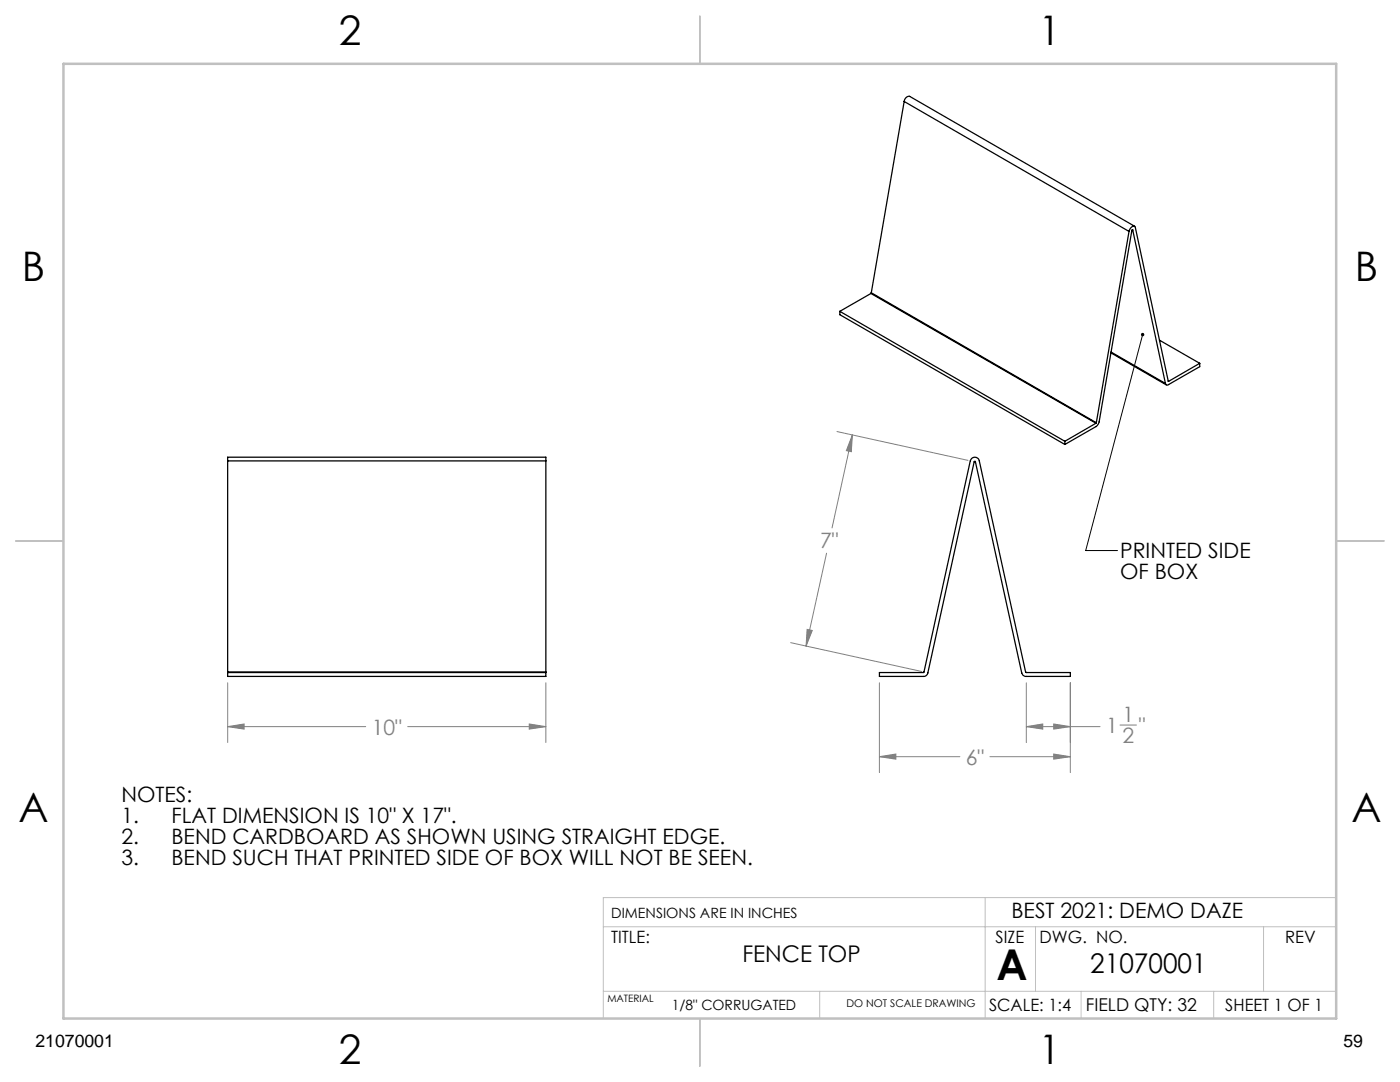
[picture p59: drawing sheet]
<svg xmlns="http://www.w3.org/2000/svg" width="279mm" height="216mm" viewBox="0 0 279 216" stroke-linecap="round" stroke-linejoin="round" font-family="sans-serif">
<defs><g id="words">
<text font-size="8.5" x="198.9" y="195.5">A</text>
<g font-size="8.1">
<text x="67.6" y="8.9">2</text>
<text x="207.3" y="8.9">1</text>
<text x="4.4" y="56.2">B</text>
<text x="270.4" y="56.2">B</text>
<text x="3.7" y="164.1">A</text>
<text x="269.7" y="164.1">A</text>
<text x="67.6" y="212.4">2</text>
<text x="207.3" y="212.4">1</text>
</g>
<text font-size="5.4" x="217.6" y="194.1">21070001</text>
<text font-size="4.6" x="148.2" y="191.9">FENCE TOP</text>
<g font-size="4.2" fill="#808080">
<text x="163.7" y="109.4">7&quot;</text>
<text x="224" y="144">1</text>
<text x="74.2" y="146.6">10&quot;</text>
<text x="220.7" y="146.3">1</text>
<text x="224" y="148.2">2</text>
<text x="227.3" y="146.3">&quot;</text>
<text x="192.7" y="152.6">6&quot;</text>
</g>
<g font-size="4.2">
<text x="223.6" y="111.4">PRINTED SIDE</text>
<text x="223.6" y="115.6">OF BOX</text>
<text x="24.2" y="160.1">NOTES:</text>
<text x="24.2" y="164.3">1.</text>
<text x="34.2" y="164.3">FLAT DIMENSION IS 10&quot; X 17&quot;.</text>
<text x="24.2" y="168.4">2.</text>
<text x="24.2" y="172.6">3.</text>
<text x="34.2" y="168.4">BEND CARDBOARD AS SHOWN USING STRAIGHT EDGE.</text>
<text x="34.2" y="172.6">BEND SUCH THAT PRINTED SIDE OF BOX WILL NOT BE SEEN.</text>
<text x="201.9" y="183.1">BEST 2021: DEMO DAZE</text>
</g>
<g font-size="3.5">
<text x="216.7" y="201.7">FIELD QTY: 32</text>
<text x="7.1" y="208.8">21070001</text>
<text x="268.1" y="208.8">59</text>
</g>
<g font-size="3.4">
<text x="122" y="188.1">TITLE:</text>
<text x="198.7" y="188.1">SIZE</text>
<text x="207.5" y="188.1">DWG. NO.</text>
<text x="256.5" y="188.2">REV</text>
<text x="197.4" y="201.7">SCALE: 1:4</text>
<text x="244.5" y="201.7">SHEET 1 OF 1</text>
</g>
<g font-size="2.8">
<text x="122" y="183.1">DIMENSIONS ARE IN INCHES</text>
<text x="134.1" y="201.4">1/8&quot; CORRUGATED</text>
</g>
<text font-size="2.1" x="168.9" y="201">DO NOT SCALE DRAWING</text>
<text font-size="2" x="121.2" y="200">MATERIAL</text>
</g></defs>
<g fill="none" stroke="#808080" stroke-width=".2">
<path d="M167 86.1l26.2 5.8M170.1 86.8l-.2 3.3-1-.2zM170.1 86.8l-4 18.5M165 110.4l-4.1 18.5M45.4 136.2v12M108.9 136.2v12M157.8 128.2l26.1 5.8M161.1 125.6l1 .2-1.2 3.1zM175.5 136.2v18M204.8 136.2v12M213.6 136.2v18M45.4 145l3.3-.5v1z"/>
<path d="M45.4 145h27.6M81.4 145h27.5M105.6 144.5l3.3 .5-3.3 .5zM175.5 151l3.3-.5v1zM175.5 151h16.1M197.6 151h16M204.8 145l3.3-.5v1zM204.8 145h14.7M210.3 150.5l3.3 .5-3.3 .5zM210.3 144.5l3.3 .5-3.3 .5zM223.5 144.7h3.3"/>
</g>
<path d="M228 66.8l-11.3 43.1h6.3" fill="none" stroke="#000" stroke-width=".2"/>
<path d="M196.6 179.1v24.1M266.7 179.1h-146.3v24.1M120.4 197.8h146.3M120.4 184.9h146.3M163.6 197.8v5.4M206.7 184.9v12.9M215.8 197.8v5.4M242.2 197.8v5.4M252.2 184.9v12.9" fill="none" stroke="#c0c0c0" stroke-width=".2"/>
<path d="M139.7 3.2v9.5M3.1 107.9h9.6M266.7 107.9h9.5M139.7 203.2v9.6" fill="none" stroke="#c0c0c0" stroke-width=".25"/>
<path d="M12.7 12.7h254v190.5h-254z" fill="none" stroke="#c0c0c0" stroke-width=".5"/>
<path d="M227.8 66.6l.3-.2-.1 .4 .1-.4a.35 .35 0 0 1 .3 .5 .35 .35 0 0 1-.5 .2 .35 .35 0 0 1-.1-.5z" fill="#000"/>
<path d="M105.6 144.5l3.3 .5-3.3 .5zM45.4 145l3.3-.5v1zM175.5 151l3.3-.5v1zM210.3 150.5l3.3 .5-3.3 .5zM161.1 125.6l1 .2-1.2 3.1zM170.1 86.8l-.2 3.3-1-.2zM204.8 145l3.3-.5v1zM210.3 144.5l3.3 .5-3.3 .5z" fill="#808080"/>
<g fill="none" stroke="#000" stroke-width=".25">
<path d="M180.4 20.2a1.04 1.04 0 0 1 1.1-1l44.9 26M180.4 20.2l44.9 26M180.4 20.2l-6.5 38.2M173.8 58.6l44.9 25.9M173.8 58.6l-6.2 3.5M173.9 58.4l-.1 .2M173.9 58.4l44.9 25.9M225.3 46.2a1.09 1.09 0 0 1 1.1-1l6.8 30.9M225.3 46.2l-6.5 38.1M226 45.9h.1M226.1 45.9l-.2 .1-6.6 38.3-.6 .8-6.2 3.6M226.1 45.9l6.5 30.6"/>
<path d="M167.6 62.1l44.9 26M167.6 62.1v.7l44.9 25.9M221.7 70.4l11.1 6.4M221.7 70.2l10.9 6.3M231.4 67.9l8 4.6M233.2 76.1h.1M233.2 76v.1M239.4 72.5v.7l-6.2 3.5a.39 .39 0 0 1-.6-.2M239.4 72.5l-6.2 3.6M45.4 92v-.8h63.5v.8M45.4 92v42.1M45.4 92h63.5"/>
<path d="M108.9 92v42.1M193.9 91.5a.91 .91 0 0 1 .9-.2 .91 .91 0 0 1 .6 .7l9.3 42.1 .1 .1h8.8v.8h-8.8a.92 .92 0 0 1-.9-.7l-9.3-42.3-.2 .1-9.2 42.2a.85 .85 0 0 1-.9 .7h-8.8v-.8h8.9l9.2-42.2zM212.5 88.1v.6M218.7 84.5l-6.2 3.6M218.8 84.3l-.1 .2M45.4 134.1v.1M45.4 134.2h63.5M45.4 134.2v.8h63.5v-.8M45.4 134.1h63.5M108.9 134.1v.1"/>
</g>
<use href="#words"/>
</svg>
